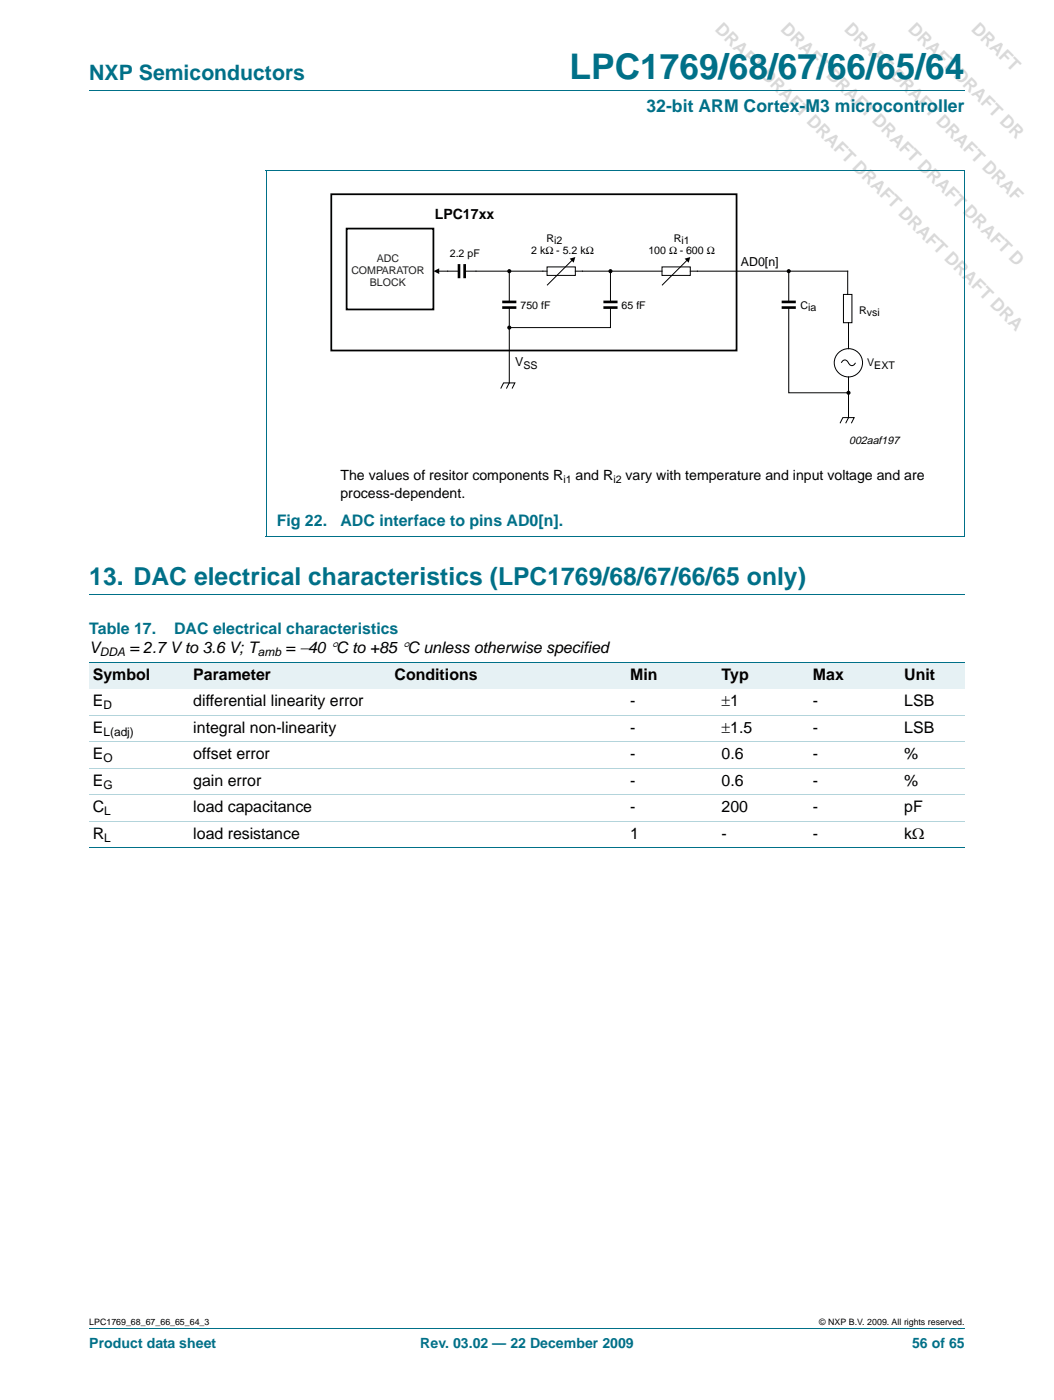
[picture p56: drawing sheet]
<svg xmlns="http://www.w3.org/2000/svg" width="210mm" height="279mm" viewBox="0 0 210 279" stroke-linecap="round" stroke-linejoin="round" font-family="sans-serif">
<defs><g id="words">
<text font-size="7" fill="#007088" x="113.6" y="15.8">LPC1769/68/67/66/65/64</text>
<text font-size="4.9" fill="#007088" x="17.8" y="116.7">13. DAC electrical characteristics (LPC1769/68/67/66/65 only)</text>
<text font-size="4.2" fill="#007088" x="17.8" y="16">NXP Semiconductors</text>
<g font-size="3.5" fill="#d9d9d9">
<text x="142.5" y="6.1" transform="rotate(45 142.5 6.1)">DRAFT DRAFT DRAFT DRAFT DRAFT DRAFT DRA</text>
<text x="155.6" y="6.1" transform="rotate(45 155.6 6.1)">DRAFT DRAFT DRAFT DRAFT DRAFT D</text>
<text x="168.3" y="6.1" transform="rotate(45 168.3 6.1)">DRAFT DRAFT DRAFT DRAF</text>
<text x="180.9" y="6.1" transform="rotate(45 180.9 6.1)">DRAFT DRAFT DR</text>
</g>
<text font-size="3.5" fill="#007088" x="129" y="22.3">32-bit ARM Cortex-M3 microcontroller</text>
<g font-size="3.2" fill="#007088">
<text x="55.2" y="104.9">Fig 22.</text>
<text x="67.9" y="104.9">ADC interface to pins AD0[n].</text>
<text x="17.8" y="126.5">Table 17.</text>
<text x="34.7" y="126.5">DAC electrical characteristics</text>
</g>
<g font-size="3.2">
<text x="17.8" y="130.3">V</text>
<text x="25.8" y="130.3">= 2.7V to 3.6 V; T</text>
<text x="56.9" y="130.3">= −40 °C to +85 °C unless otherwise specified</text>
<text x="18.5" y="135.6">Symbol</text>
<text x="38.6" y="135.6">Parameter</text>
<text x="78.7" y="135.6">Conditions</text>
<text x="125.7" y="135.6">Min</text>
<text x="143.9" y="135.6">Typ</text>
<text x="162.2" y="135.6">Max</text>
<text x="180.4" y="135.6">Unit</text>
<text x="18.5" y="140.9">E</text>
<text x="38.6" y="140.9">differential linearity error</text>
<text x="125.7" y="140.9">-</text>
<text x="143.9" y="140.9">±1</text>
<text x="162.2" y="140.9">-</text>
<text x="180.4" y="140.9">LSB</text>
<text x="18.5" y="146.2">E</text>
<text x="38.6" y="146.2">integral non-linearity</text>
<text x="125.7" y="146.2">-</text>
<text x="143.9" y="146.2">±1.5</text>
<text x="162.2" y="146.2">-</text>
<text x="180.4" y="146.2">LSB</text>
<text x="18.5" y="151.5">E</text>
<text x="38.6" y="151.5">offset error</text>
<text x="125.7" y="151.5">-</text>
<text x="143.9" y="151.5">0.6</text>
<text x="162.2" y="151.5">-</text>
<text x="180.4" y="151.5">%</text>
<text x="18.5" y="156.8">E</text>
<text x="38.6" y="156.8">gain error</text>
<text x="125.7" y="156.8">-</text>
<text x="143.9" y="156.8">0.6</text>
<text x="162.2" y="156.8">-</text>
<text x="180.4" y="156.8">%</text>
<text x="18.5" y="162.1">C</text>
<text x="18.5" y="167.4">R</text>
<text x="38.6" y="162.1">load capacitance</text>
<text x="38.6" y="167.4">load resistance</text>
<text x="125.7" y="162.1">-</text>
<text x="125.7" y="167.4">1</text>
<text x="143.9" y="162.1">200</text>
<text x="143.9" y="167.4">-</text>
<text x="162.2" y="162.1">-</text>
<text x="162.2" y="167.4">-</text>
<text x="180.4" y="162.1">pF</text>
<text x="180.4" y="167.4">kΩ</text>
</g>
<g font-size="2.8">
<text x="86.7" y="43.7">LPC17xx</text>
<text x="67.9" y="95.9">The values of resitor components R</text>
<text x="114.8" y="95.9">and R</text>
<text x="124.8" y="95.9">vary with temperature and input voltage and are</text>
<text x="67.9" y="99.4">process-dependent.</text>
</g>
<g font-size="2.8" fill="#007088">
<text x="17.8" y="269.1">Product data sheet</text>
<text x="83.8" y="269.1">Rev. 03.02 — 22 December 2009</text>
<text x="181.9" y="269.1">56 of 65</text>
</g>
<g font-size="2.5">
<text x="147.8" y="53.1">AD0[n]</text>
<text x="102.8" y="73.1">V</text>
</g>
<g font-size="2.4">
<text x="19.9" y="130.9">DDA</text>
<text x="51.4" y="130.9">amb</text>
<text x="20.6" y="141.5">D</text>
<text x="20.6" y="146.8">L(adj)</text>
<text x="20.6" y="152.1">O</text>
<text x="20.6" y="157.4">G</text>
<text x="20.8" y="162.7">L</text>
<text x="20.8" y="168">L</text>
</g>
<text font-size="2.2" x="169.4" y="88.7">002aaf197</text>
<g font-size="2.1" fill="#231f20">
<text x="75.1" y="52.2">ADC</text>
<text x="70.1" y="54.7">COMPARATOR</text>
<text x="73.8" y="57.1">BLOCK</text>
</g>
<g font-size="2.1">
<text x="89.7" y="51.4">2.2 pF</text>
<text x="106" y="50.7">2 kΩ - 5.2 kΩ</text>
<text x="109" y="48.2">Ri2</text>
<text x="129.3" y="50.7">100 Ω - 600 Ω</text>
<text x="134.4" y="48.2">Ri1</text>
<text x="103.8" y="61.6">750 fF</text>
<text x="124" y="61.6">65 fF</text>
<text x="159.7" y="61.6">Cia</text>
<text x="171.4" y="62.6">Rvsi</text>
<text x="104.4" y="73.6">SS</text>
<text x="173" y="73.1">VEXT</text>
<text x="112.4" y="96.4">i1</text>
<text x="122.4" y="96.4">i2</text>
</g>
<g font-size="1.8">
<text x="17.8" y="264.5">LPC1769_68_67_66_65_64_3</text>
<text x="163.4" y="264.5">© NXP B.V. 2009. All rights reserved.</text>
</g>
</g></defs>
<path d="M17.8 18.2h174.6M53 34h139.5M53.1 34.1v72.9M192.4 34.1v72.9M17.8 118.7h174.6M53 107.1h139.5M17.8 265.1h174.6" fill="none" stroke="#007088" stroke-width=".2"/>
<path d="M66.1 38.8h80.8v31.2h-80.8zM69.1 45.6h17.4v16.2h-17.4z" fill="none" stroke="#000" stroke-width=".35"/>
<g fill="none" stroke="#000" stroke-width=".2">
<path d="M87.2 54.1h4.4M92.7 54.1h16.4M101.6 54.1v6.2M109.1 53.3h5.7v1.7h-5.7zM114.3 51.8l-5.2 5.1M114.8 54.1h17.3M121.8 54.1v6.2M132.1 53.3h5.6v1.7h-5.6zM137.2 51.8l-5.1 5.1M137.7 54.1h31.4v4.7M157.3 54.1v6.2M168.3 58.8h1.6v5.6h-1.6z"/>
<path d="M99.9 77.5l.6-1.1h2.2l-.6 1.1M101.6 61.4v15l-.6 1.1M121.8 61.4v4h-20.2M157.3 61.4v17h12M167.8 72.4a.74 .74 0 0 1 .8-.6 .74 .74 0 0 1 .7 .7 .71 .71 0 0 0 .7 .5 .71 .71 0 0 0 .7-.6M169.3 64.4v5.2M169.3 75.2v8.1l-.6 1.2M167.6 84.5l.5-1.2h2.3l-.6 1.2"/>
<circle cx="169.2" cy="72.4" r="2.81"/>
</g>
<path d="M91.6 52.7v2.8M92.7 52.7v2.8M100.2 60.3h2.8M100.2 61.4h2.8M120.4 60.3h2.8M120.4 61.4h2.8M155.9 60.3h2.9M155.9 61.4h2.9" fill="none" stroke="#000" stroke-width=".53"/>
<g fill="#000" stroke="#000" stroke-width=".25">
<circle cx="101.6" cy="54.1" r=".28"/>
<circle cx="121.8" cy="54.1" r=".28"/>
<circle cx="157.3" cy="54.1" r=".28"/>
<circle cx="101.6" cy="65.4" r=".28"/>
<circle cx="169.3" cy="78.4" r=".28"/>
</g>
<path d="M86.5 54.1l1.1-.5v1.1zM113.6 51.6l1.2-.3-.4 1.1zM136.6 51.6l1.1-.3-.3 1.1z" fill="#000"/>
<g fill="#e6f1f4">
<path d="M17.8 132.1h20.1v5.3h-20.1z"/>
<path d="M37.9 132.1h40.1v5.3h-40.1z"/>
<path d="M78 132.1h34.2v5.3h-34.2z"/>
<path d="M112.2 132.1h12.8v5.3h-12.8z"/>
<path d="M125 132.1h18.2v5.3h-18.2z"/>
<path d="M143.2 132.1h18.3v5.3h-18.3z"/>
<path d="M161.5 132.1h18.2v5.3h-18.2z"/>
<path d="M179.7 132.1h12.7v5.3h-12.7z"/>
</g>
<path d="M17.8 132.1h174.6M17.8 169.2h174.6" fill="none" stroke="#007088" stroke-width=".2"/>
<path d="M17.8 142.7h174.6M17.8 148h174.6M17.8 153.3h174.6M17.8 158.6h174.6M17.8 163.9h174.6" fill="none" stroke="#b3d4db" stroke-width=".2"/>
<use href="#words"/>
</svg>
